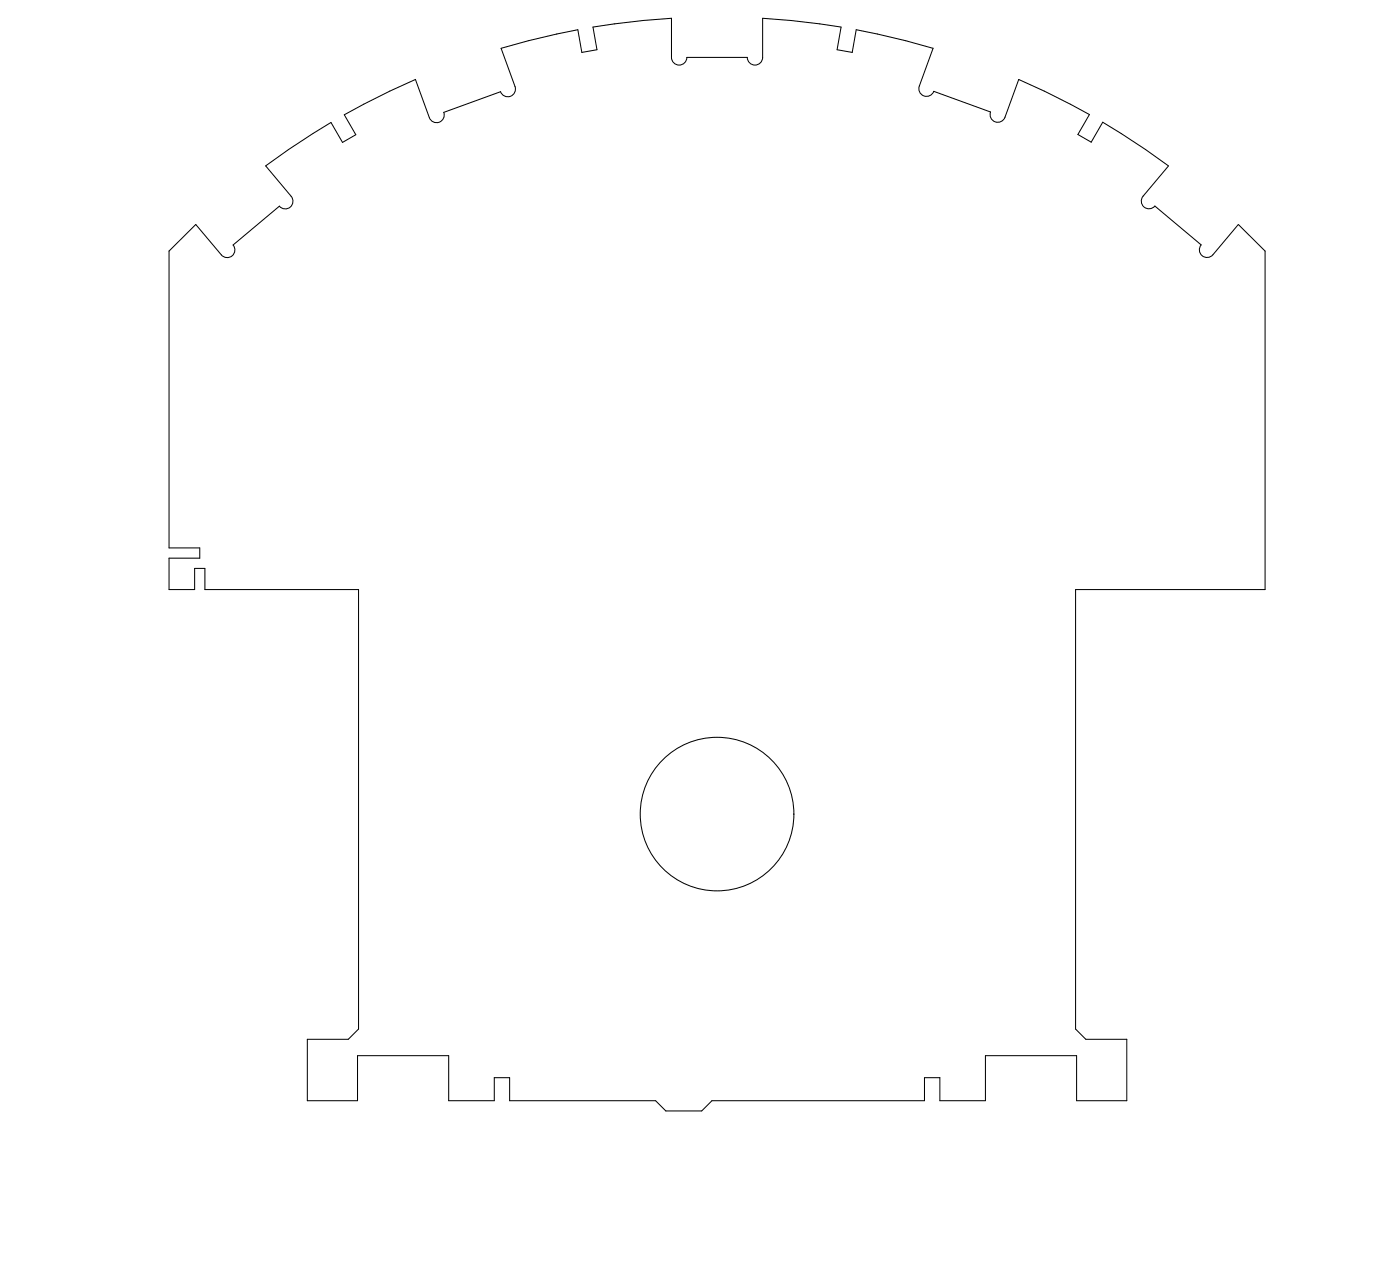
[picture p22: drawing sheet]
<svg xmlns="http://www.w3.org/2000/svg" width="228mm" height="207mm" viewBox="0 0 228 207" stroke-linecap="round" stroke-linejoin="round" font-family="sans-serif">
<g fill="none" stroke="#000" stroke-width=".17">
<path d="M67.5 12.9l2.3 6.2a1.25 1.25 0 0 0 1.6 .8 1.25 1.25 0 0 0 .7-1.6l9.3-3.4a1.25 1.25 0 0 0 1.6 .7 1.25 1.25 0 0 0 .7-1.6l-2.3-6.2 4.5-1.2 8-1.8 .7 3.7 2.4-.4-.6-3.7 8.2-1.1 4.5-.3v6.3a1.25 1.25 0 0 0 1.3 1.3 1.25 1.25 0 0 0 1.2-1.3h9.9a1.25 1.25 0 0 0 1.2 1.3 1.25 1.25 0 0 0 1.3-1.3v-6.3l4.5 .3 8.2 1.1-.6 3.7 2.4 .4 .7-3.7 8 1.8 4.5 1.2-2.3 6.2a1.25 1.25 0 0 0 .8 1.6 1.25 1.25 0 0 0 1.6-.8l9.2 3.4a1.25 1.25 0 0 0 .7 1.6 1.25 1.25 0 0 0 1.6-.8l2.3-6.1M67.5 12.9l-4.1 1.9-7.4 3.8 1.8 3.3-2.1 1.2-1.9-3.2-6.9 4.4-3.7 2.6 4.1 5a1.25 1.25 0 0 1-.1 1.7 1.25 1.25 0 0 1-1.8-.1l-7.5 6.3a1.25 1.25 0 0 1-.2 1.8 1.25 1.25 0 0 1-1.7-.2l-4.2-4.9-4.3 4.3v48.2h5v1.7h-5v5.1h4.1v-3.5h1.7v3.5h25v71.4l-1.7 1.6h-6.6v10h8.1v-7.3h14.8v7.3h7.4v-3.7h2.5v3.7h23.8l1.6 1.7h5.8l1.7-1.7h34.6v-3.7h2.5v3.7h7.4v-7.3h14.8v7.3h8.1v-10h-6.6l-1.7-1.6v-71.4h30.8v-55l-4.3-4.3-4.2 4.9a1.25 1.25 0 0 1-1.7 .1 1.25 1.25 0 0 1-.2-1.7l-7.5-6.3a1.25 1.25 0 0 1-1.8 .1 1.25 1.25 0 0 1-.1-1.7l4.1-4.9M165.6 12.9l4.1 1.9 7.4 3.8-1.9 3.2 2.2 1.3 1.8-3.2 7 4.4 3.7 2.6"/>
<circle cx="116.6" cy="132.2" r="12.5"/>
</g>
</svg>
